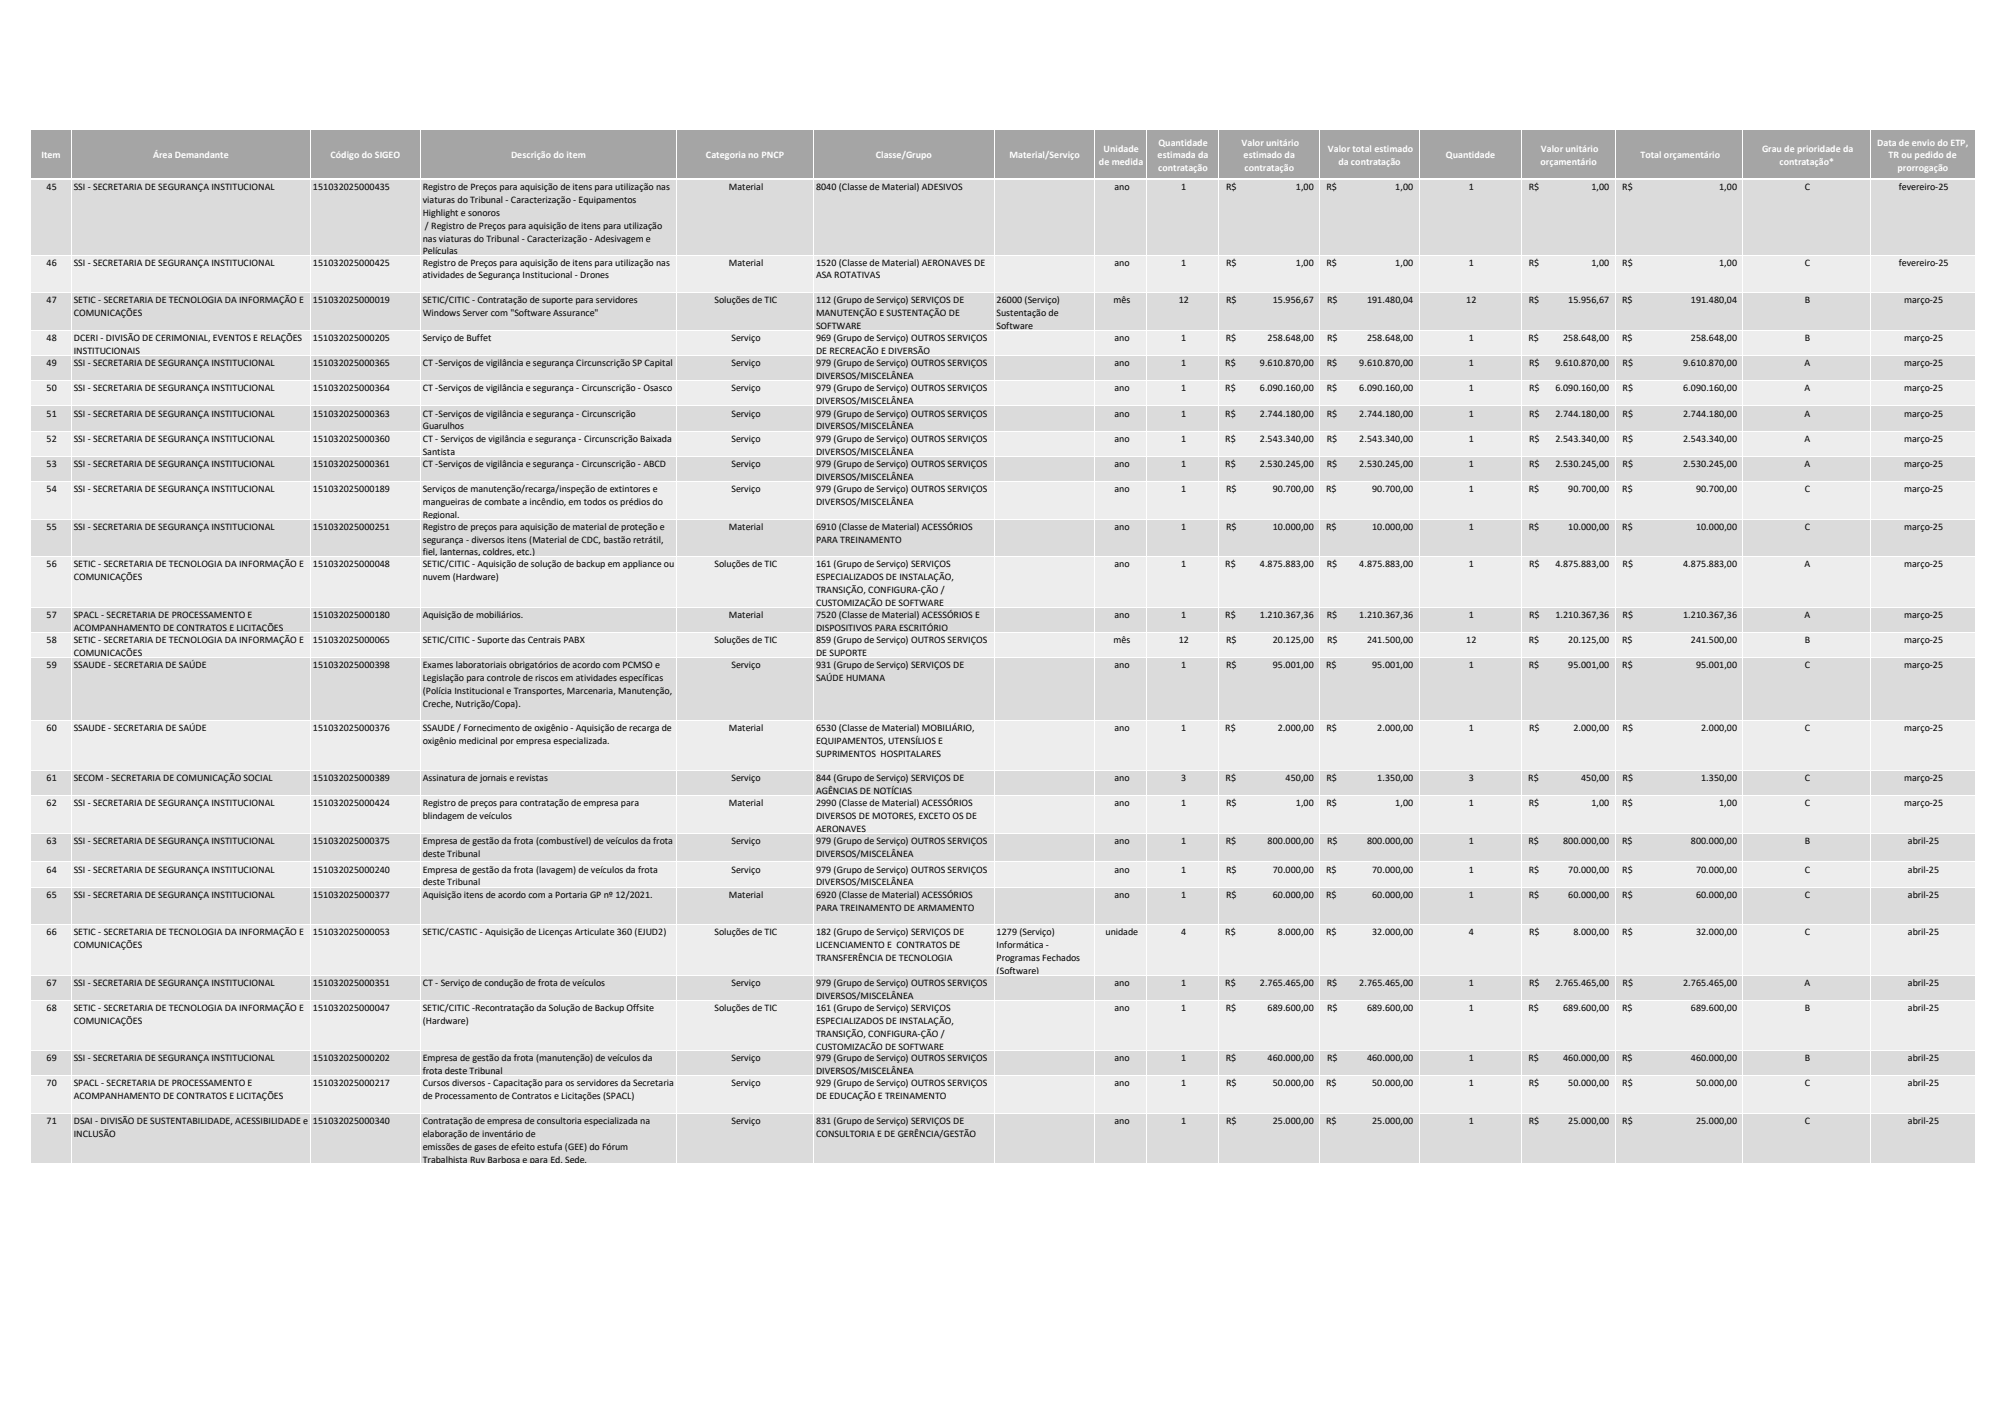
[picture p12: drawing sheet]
<svg xmlns="http://www.w3.org/2000/svg" width="297mm" height="210mm" viewBox="0 0 297 210" stroke-linecap="round" stroke-linejoin="round" font-family="sans-serif">
<defs><g id="words">
<g font-size="1.5" fill="#fff">
<text x="6.1" y="23.5">Item</text>
<text x="22.7" y="23.5">Área Demandante</text>
<text x="48.9" y="23.5">Código do SIGEO</text>
<text x="75.7" y="23.5">Descrição do item</text>
<text x="104.6" y="23.5">Categoria no PNCP</text>
<text x="129.7" y="23.5">Classe/Grupo</text>
<text x="149.5" y="23.5">Material/Serviço</text>
<text x="163.5" y="22.5">Unidade</text>
<text x="171.5" y="23.5">estimada da</text>
<text x="171.6" y="21.6">Quantidade</text>
<text x="183.9" y="21.6">Valor unitário</text>
<text x="184.2" y="23.5">estimado da</text>
<text x="196.7" y="22.5">Valor total estimado</text>
<text x="214.2" y="23.5">Quantidade</text>
<text x="228.3" y="22.5">Valor unitário</text>
<text x="243" y="23.5">Total orçamentário</text>
<text x="261" y="22.5">Grau de prioridade da</text>
<text x="278.1" y="21.6">Data de envio do ETP,</text>
<text x="279.8" y="23.5">TR ou pedido de</text>
<text x="162.8" y="24.4">de medida</text>
<text x="171.6" y="25.4">contratação</text>
<text x="184.3" y="25.4">contratação</text>
<text x="198.3" y="24.4">da contratação</text>
<text x="228.2" y="24.4">orçamentário</text>
<text x="263.6" y="24.4">contratação*</text>
<text x="281.1" y="25.4">prorrogação</text>
</g>
<g font-size="1.5">
<text x="6.9" y="28.2">45</text>
<text x="10.9" y="28.2">SSI - SECRETARIA DE SEGURANÇA INSTITUCIONAL</text>
<text x="46.4" y="28.2">151032025000435</text>
<text x="62.6" y="28.2">Registro de Preços para aquisição de itens para utilização nas</text>
<text x="108" y="28.2">Material</text>
<text x="120.9" y="28.2">8040 (Classe de Material) ADESIVOS</text>
<text x="165.1" y="28.2">ano</text>
<text x="175" y="28.2">1</text>
<text x="181.6" y="28.2">R$</text>
<text x="192" y="28.2">1,00</text>
<text x="196.5" y="28.2">R$</text>
<text x="206.7" y="28.2">1,00</text>
<text x="217.6" y="28.2">1</text>
<text x="226.5" y="28.2">R$</text>
<text x="235.7" y="28.2">1,00</text>
<text x="240.3" y="28.2">R$</text>
<text x="254.7" y="28.2">1,00</text>
<text x="267.4" y="28.2">C</text>
<text x="281.3" y="28.2">fevereiro-25</text>
<text x="62.6" y="30.1">viaturas do Tribunal - Caracterização - Equipamentos</text>
<text x="62.6" y="32">Highlight e sonoros</text>
<text x="62.6" y="35.8">nas viaturas do Tribunal - Caracterização - Adesivagem e</text>
<text x="63" y="33.9">/ Registro de Preços para aquisição de itens para utilização</text>
<text x="6.9" y="39.3">46</text>
<text x="10.9" y="39.3">SSI - SECRETARIA DE SEGURANÇA INSTITUCIONAL</text>
<text x="46.4" y="39.3">151032025000425</text>
<text x="62.6" y="37.7">Películas</text>
<text x="62.6" y="39.3">Registro de Preços para aquisição de itens para utilização nas</text>
<text x="62.6" y="41.2">atividades de Segurança Institucional - Drones</text>
<text x="108" y="39.3">Material</text>
<text x="120.9" y="39.3">1520 (Classe de Material) AERONAVES DE</text>
<text x="120.9" y="41.2">ASA ROTATIVAS</text>
<text x="165.1" y="39.3">ano</text>
<text x="175" y="39.3">1</text>
<text x="181.6" y="39.3">R$</text>
<text x="192" y="39.3">1,00</text>
<text x="196.5" y="39.3">R$</text>
<text x="206.7" y="39.3">1,00</text>
<text x="217.6" y="39.3">1</text>
<text x="226.5" y="39.3">R$</text>
<text x="235.7" y="39.3">1,00</text>
<text x="240.3" y="39.3">R$</text>
<text x="254.7" y="39.3">1,00</text>
<text x="267.4" y="39.3">C</text>
<text x="281.3" y="39.3">fevereiro-25</text>
<text x="6.9" y="44.9">47</text>
<text x="10.9" y="44.9">SETIC - SECRETARIA DE TECNOLOGIA DA INFORMAÇÃO E</text>
<text x="10.9" y="46.8">COMUNICAÇÕES</text>
<text x="46.4" y="44.9">151032025000019</text>
<text x="62.6" y="44.9">SETIC/CITIC - Contratação de suporte para servidores</text>
<text x="62.6" y="46.8">Windows Server com &quot;Software Assurance&quot;</text>
<text x="105.9" y="44.9">Soluções de TIC</text>
<text x="120.9" y="44.9">112 (Grupo de Serviço) SERVIÇOS DE</text>
<text x="120.9" y="46.8">MANUTENÇÃO E SUSTENTAÇÃO DE</text>
<text x="147.6" y="44.9">26000 (Serviço)</text>
<text x="147.6" y="46.8">Sustentação de</text>
<text x="165" y="44.9">mês</text>
<text x="174.6" y="44.9">12</text>
<text x="181.6" y="44.9">R$</text>
<text x="188.5" y="44.9">15.956,67</text>
<text x="196.6" y="44.9">R$</text>
<text x="202.5" y="44.9">191.480,04</text>
<text x="217.2" y="44.9">12</text>
<text x="226.5" y="44.9">R$</text>
<text x="232.3" y="44.9">15.956,67</text>
<text x="240.3" y="44.9">R$</text>
<text x="250.5" y="44.9">191.480,04</text>
<text x="267.4" y="44.9">B</text>
<text x="282.1" y="44.9">março-25</text>
<text x="6.9" y="50.5">48</text>
<text x="10.9" y="50.5">DCERI - DIVISÃO DE CERIMONIAL, EVENTOS E RELAÇÕES</text>
<text x="10.9" y="52.4">INSTITUCIONAIS</text>
<text x="46.4" y="50.5">151032025000205</text>
<text x="62.6" y="50.5">Serviço de Buffet</text>
<text x="108.3" y="50.5">Serviço</text>
<text x="120.9" y="48.7">SOFTWARE</text>
<text x="120.9" y="50.5">969 (Grupo de Serviço) OUTROS SERVIÇOS</text>
<text x="120.9" y="52.4">DE RECREAÇÃO E DIVERSÃO</text>
<text x="147.6" y="48.7">Software</text>
<text x="165.1" y="50.5">ano</text>
<text x="175" y="50.5">1</text>
<text x="181.6" y="50.5">R$</text>
<text x="187.8" y="50.5">258.648,00</text>
<text x="196.6" y="50.5">R$</text>
<text x="202.5" y="50.5">258.648,00</text>
<text x="217.6" y="50.5">1</text>
<text x="226.4" y="50.5">R$</text>
<text x="231.6" y="50.5">258.648,00</text>
<text x="240.3" y="50.5">R$</text>
<text x="250.5" y="50.5">258.648,00</text>
<text x="267.4" y="50.5">B</text>
<text x="282.1" y="50.5">março-25</text>
<text x="6.9" y="54.2">49</text>
<text x="6.9" y="58">50</text>
<text x="10.9" y="54.2">SSI - SECRETARIA DE SEGURANÇA INSTITUCIONAL</text>
<text x="10.9" y="58">SSI - SECRETARIA DE SEGURANÇA INSTITUCIONAL</text>
<text x="46.4" y="54.2">151032025000365</text>
<text x="46.4" y="58">151032025000364</text>
<text x="62.6" y="54.2">CT -Serviços de vigilância e segurança Circunscrição SP Capital</text>
<text x="62.6" y="58">CT -Serviços de vigilância e segurança - Circunscrição - Osasco</text>
<text x="108.3" y="54.2">Serviço</text>
<text x="108.3" y="58">Serviço</text>
<text x="120.9" y="54.2">979 (Grupo de Serviço) OUTROS SERVIÇOS</text>
<text x="120.9" y="56.1">DIVERSOS/MISCELÂNEA</text>
<text x="120.9" y="58">979 (Grupo de Serviço) OUTROS SERVIÇOS</text>
<text x="120.9" y="59.9">DIVERSOS/MISCELÂNEA</text>
<text x="165.1" y="54.2">ano</text>
<text x="165.1" y="58">ano</text>
<text x="175" y="54.2">1</text>
<text x="175" y="58">1</text>
<text x="181.5" y="54.2">R$</text>
<text x="181.5" y="58">R$</text>
<text x="186.6" y="54.2">9.610.870,00</text>
<text x="186.6" y="58">6.090.160,00</text>
<text x="196.5" y="54.2">R$</text>
<text x="196.5" y="58">R$</text>
<text x="201.4" y="54.2">9.610.870,00</text>
<text x="201.4" y="58">6.090.160,00</text>
<text x="217.6" y="54.2">1</text>
<text x="217.6" y="58">1</text>
<text x="226.5" y="54.2">R$</text>
<text x="226.5" y="58">R$</text>
<text x="230.4" y="54.2">9.610.870,00</text>
<text x="230.4" y="58">6.090.160,00</text>
<text x="240.4" y="54.2">R$</text>
<text x="240.4" y="58">R$</text>
<text x="249.3" y="54.2">9.610.870,00</text>
<text x="249.3" y="58">6.090.160,00</text>
<text x="267.3" y="54.2">A</text>
<text x="267.3" y="58">A</text>
<text x="282.1" y="54.2">março-25</text>
<text x="282.1" y="58">março-25</text>
<text x="6.9" y="61.7">51</text>
<text x="6.9" y="65.4">52</text>
<text x="10.9" y="61.7">SSI - SECRETARIA DE SEGURANÇA INSTITUCIONAL</text>
<text x="10.9" y="65.4">SSI - SECRETARIA DE SEGURANÇA INSTITUCIONAL</text>
<text x="46.4" y="61.7">151032025000363</text>
<text x="46.4" y="65.4">151032025000360</text>
<text x="62.6" y="61.7">CT -Serviços de vigilância e segurança - Circunscrição</text>
<text x="62.6" y="63.6">Guarulhos</text>
<text x="62.6" y="65.4">CT - Serviços de vigilância e segurança - Circunscrição Baixada</text>
<text x="108.3" y="61.7">Serviço</text>
<text x="108.3" y="65.4">Serviço</text>
<text x="120.9" y="61.7">979 (Grupo de Serviço) OUTROS SERVIÇOS</text>
<text x="120.9" y="63.6">DIVERSOS/MISCELÂNEA</text>
<text x="120.9" y="65.4">979 (Grupo de Serviço) OUTROS SERVIÇOS</text>
<text x="165.1" y="61.7">ano</text>
<text x="165.1" y="65.4">ano</text>
<text x="175" y="61.7">1</text>
<text x="175" y="65.4">1</text>
<text x="181.5" y="61.7">R$</text>
<text x="181.5" y="65.4">R$</text>
<text x="186.6" y="61.7">2.744.180,00</text>
<text x="186.6" y="65.4">2.543.340,00</text>
<text x="196.5" y="61.7">R$</text>
<text x="196.5" y="65.4">R$</text>
<text x="201.4" y="61.7">2.744.180,00</text>
<text x="201.4" y="65.4">2.543.340,00</text>
<text x="217.6" y="61.7">1</text>
<text x="217.6" y="65.4">1</text>
<text x="226.5" y="61.7">R$</text>
<text x="226.5" y="65.4">R$</text>
<text x="230.4" y="61.7">2.744.180,00</text>
<text x="230.4" y="65.4">2.543.340,00</text>
<text x="240.4" y="61.7">R$</text>
<text x="240.4" y="65.4">R$</text>
<text x="249.3" y="61.7">2.744.180,00</text>
<text x="249.3" y="65.4">2.543.340,00</text>
<text x="267.3" y="61.7">A</text>
<text x="267.3" y="65.4">A</text>
<text x="282.1" y="61.7">março-25</text>
<text x="282.1" y="65.4">março-25</text>
<text x="6.9" y="69.1">53</text>
<text x="10.9" y="69.1">SSI - SECRETARIA DE SEGURANÇA INSTITUCIONAL</text>
<text x="46.4" y="69.1">151032025000361</text>
<text x="62.6" y="67.3">Santista</text>
<text x="62.6" y="69.1">CT -Serviços de vigilância e segurança - Circunscrição - ABCD</text>
<text x="108.3" y="69.1">Serviço</text>
<text x="120.9" y="67.3">DIVERSOS/MISCELÂNEA</text>
<text x="120.9" y="69.1">979 (Grupo de Serviço) OUTROS SERVIÇOS</text>
<text x="120.9" y="71.1">DIVERSOS/MISCELÂNEA</text>
<text x="165.1" y="69.1">ano</text>
<text x="175" y="69.1">1</text>
<text x="181.5" y="69.1">R$</text>
<text x="186.6" y="69.1">2.530.245,00</text>
<text x="196.5" y="69.1">R$</text>
<text x="201.4" y="69.1">2.530.245,00</text>
<text x="217.6" y="69.1">1</text>
<text x="226.5" y="69.1">R$</text>
<text x="230.4" y="69.1">2.530.245,00</text>
<text x="240.4" y="69.1">R$</text>
<text x="249.3" y="69.1">2.530.245,00</text>
<text x="267.3" y="69.1">A</text>
<text x="282.1" y="69.1">março-25</text>
<text x="6.9" y="72.9">54</text>
<text x="10.9" y="72.9">SSI - SECRETARIA DE SEGURANÇA INSTITUCIONAL</text>
<text x="46.4" y="72.9">151032025000189</text>
<text x="62.6" y="72.9">Serviços de manutenção/recarga/inspeção de extintores e</text>
<text x="62.6" y="74.8">mangueiras de combate a incêndio, em todos os prédios do</text>
<text x="62.6" y="76.7">Regional.</text>
<text x="108.3" y="72.9">Serviço</text>
<text x="120.9" y="72.9">979 (Grupo de Serviço) OUTROS SERVIÇOS</text>
<text x="120.9" y="74.8">DIVERSOS/MISCELÂNEA</text>
<text x="165.1" y="72.9">ano</text>
<text x="175" y="72.9">1</text>
<text x="181.6" y="72.9">R$</text>
<text x="188.5" y="72.9">90.700,00</text>
<text x="196.5" y="72.9">R$</text>
<text x="203.3" y="72.9">90.700,00</text>
<text x="217.6" y="72.9">1</text>
<text x="226.5" y="72.9">R$</text>
<text x="232.3" y="72.9">90.700,00</text>
<text x="240.3" y="72.9">R$</text>
<text x="251.2" y="72.9">90.700,00</text>
<text x="267.4" y="72.9">C</text>
<text x="282.1" y="72.9">março-25</text>
<text x="6.9" y="78.5">55</text>
<text x="10.9" y="78.5">SSI - SECRETARIA DE SEGURANÇA INSTITUCIONAL</text>
<text x="46.4" y="78.5">151032025000251</text>
<text x="62.6" y="78.5">Registro de preços para aquisição de material de proteção e</text>
<text x="62.6" y="80.4">segurança - diversos itens (Material de CDC, bastão retrátil,</text>
<text x="62.6" y="82.3">fiel, lanternas, coldres, etc.)</text>
<text x="108" y="78.5">Material</text>
<text x="120.9" y="78.5">6910 (Classe de Material) ACESSÓRIOS</text>
<text x="120.9" y="80.4">PARA TREINAMENTO</text>
<text x="165.1" y="78.5">ano</text>
<text x="175" y="78.5">1</text>
<text x="181.6" y="78.5">R$</text>
<text x="188.5" y="78.5">10.000,00</text>
<text x="196.5" y="78.5">R$</text>
<text x="203.3" y="78.5">10.000,00</text>
<text x="217.6" y="78.5">1</text>
<text x="226.5" y="78.5">R$</text>
<text x="232.3" y="78.5">10.000,00</text>
<text x="240.3" y="78.5">R$</text>
<text x="251.2" y="78.5">10.000,00</text>
<text x="267.4" y="78.5">C</text>
<text x="282.1" y="78.5">março-25</text>
<text x="6.9" y="84">56</text>
<text x="10.9" y="84">SETIC - SECRETARIA DE TECNOLOGIA DA INFORMAÇÃO E</text>
<text x="10.9" y="86">COMUNICAÇÕES</text>
<text x="46.4" y="84">151032025000048</text>
<text x="62.6" y="84">SETIC/CITIC - Aquisição de solução de backup em appliance ou</text>
<text x="62.6" y="86">nuvem (Hardware)</text>
<text x="105.9" y="84">Soluções de TIC</text>
<text x="120.9" y="84">161 (Grupo de Serviço) SERVIÇOS</text>
<text x="120.9" y="86">ESPECIALIZADOS DE INSTALAÇÃO,</text>
<text x="120.9" y="87.9">TRANSIÇÃO, CONFIGURA-ÇÃO /</text>
<text x="120.9" y="89.8">CUSTOMIZAÇÃO DE SOFTWARE</text>
<text x="165.1" y="84">ano</text>
<text x="175" y="84">1</text>
<text x="181.5" y="84">R$</text>
<text x="186.6" y="84">4.875.883,00</text>
<text x="196.5" y="84">R$</text>
<text x="201.4" y="84">4.875.883,00</text>
<text x="217.6" y="84">1</text>
<text x="226.5" y="84">R$</text>
<text x="230.4" y="84">4.875.883,00</text>
<text x="240.4" y="84">R$</text>
<text x="249.3" y="84">4.875.883,00</text>
<text x="267.3" y="84">A</text>
<text x="282.1" y="84">março-25</text>
<text x="6.9" y="91.5">57</text>
<text x="6.9" y="95.2">58</text>
<text x="10.9" y="91.5">SPACL - SECRETARIA DE PROCESSAMENTO E</text>
<text x="10.9" y="93.4">ACOMPANHAMENTO DE CONTRATOS E LICITAÇÕES</text>
<text x="10.9" y="95.2">SETIC - SECRETARIA DE TECNOLOGIA DA INFORMAÇÃO E</text>
<text x="46.4" y="91.5">151032025000180</text>
<text x="46.4" y="95.2">151032025000065</text>
<text x="62.6" y="91.5">Aquisição de mobiliários.</text>
<text x="62.6" y="95.2">SETIC/CITIC - Suporte das Centrais PABX</text>
<text x="105.9" y="95.2">Soluções de TIC</text>
<text x="108" y="91.5">Material</text>
<text x="120.9" y="91.5">7520 (Classe de Material) ACESSÓRIOS E</text>
<text x="120.9" y="93.4">DISPOSITIVOS PARA ESCRITÓRIO</text>
<text x="120.9" y="95.2">859 (Grupo de Serviço) OUTROS SERVIÇOS</text>
<text x="165" y="95.2">mês</text>
<text x="165.1" y="91.5">ano</text>
<text x="174.6" y="95.2">12</text>
<text x="175" y="91.5">1</text>
<text x="181.5" y="91.5">R$</text>
<text x="181.6" y="95.2">R$</text>
<text x="186.6" y="91.5">1.210.367,36</text>
<text x="188.5" y="95.2">20.125,00</text>
<text x="196.5" y="91.5">R$</text>
<text x="196.6" y="95.2">R$</text>
<text x="201.4" y="91.5">1.210.367,36</text>
<text x="202.5" y="95.2">241.500,00</text>
<text x="217.2" y="95.2">12</text>
<text x="217.6" y="91.5">1</text>
<text x="226.5" y="95.2">R$</text>
<text x="226.5" y="91.5">R$</text>
<text x="230.4" y="91.5">1.210.367,36</text>
<text x="232.3" y="95.2">20.125,00</text>
<text x="240.3" y="95.2">R$</text>
<text x="240.4" y="91.5">R$</text>
<text x="249.3" y="91.5">1.210.367,36</text>
<text x="250.5" y="95.2">241.500,00</text>
<text x="267.3" y="91.5">A</text>
<text x="267.4" y="95.2">B</text>
<text x="282.1" y="91.5">março-25</text>
<text x="282.1" y="95.2">março-25</text>
<text x="6.9" y="99">59</text>
<text x="10.9" y="97.1">COMUNICAÇÕES</text>
<text x="10.9" y="99">SSAUDE - SECRETARIA DE SAÚDE</text>
<text x="46.4" y="99">151032025000398</text>
<text x="62.6" y="99">Exames laboratoriais obrigatórios de acordo com PCMSO e</text>
<text x="62.6" y="100.9">Legislação para controle de riscos em atividades específicas</text>
<text x="108.3" y="99">Serviço</text>
<text x="120.9" y="97.1">DE SUPORTE</text>
<text x="120.9" y="99">931 (Grupo de Serviço) SERVIÇOS DE</text>
<text x="120.9" y="100.9">SAÚDE HUMANA</text>
<text x="165.1" y="99">ano</text>
<text x="175" y="99">1</text>
<text x="181.6" y="99">R$</text>
<text x="188.5" y="99">95.001,00</text>
<text x="196.5" y="99">R$</text>
<text x="203.3" y="99">95.001,00</text>
<text x="217.6" y="99">1</text>
<text x="226.5" y="99">R$</text>
<text x="232.3" y="99">95.001,00</text>
<text x="240.3" y="99">R$</text>
<text x="251.2" y="99">95.001,00</text>
<text x="267.4" y="99">C</text>
<text x="282.1" y="99">março-25</text>
<text x="62.6" y="102.8">(Polícia Institucional e Transportes, Marcenaria, Manutenção,</text>
<text x="62.6" y="104.7">Creche, Nutrição/Copa).</text>
<text x="6.9" y="108.3">60</text>
<text x="10.9" y="108.3">SSAUDE - SECRETARIA DE SAÚDE</text>
<text x="46.4" y="108.3">151032025000376</text>
<text x="62.6" y="108.3">SSAUDE / Fornecimento de oxigênio - Aquisição de recarga de</text>
<text x="62.6" y="110.2">oxigênio medicinal por empresa especializada.</text>
<text x="108" y="108.3">Material</text>
<text x="120.9" y="108.3">6530 (Classe de Material) MOBILIÁRIO,</text>
<text x="120.9" y="110.2">EQUIPAMENTOS, UTENSÍLIOS E</text>
<text x="120.9" y="112.1">SUPRIMENTOS HOSPITALARES</text>
<text x="165.1" y="108.3">ano</text>
<text x="175" y="108.3">1</text>
<text x="181.5" y="108.3">R$</text>
<text x="189.3" y="108.3">2.000,00</text>
<text x="196.5" y="108.3">R$</text>
<text x="204" y="108.3">2.000,00</text>
<text x="217.6" y="108.3">1</text>
<text x="226.5" y="108.3">R$</text>
<text x="233.1" y="108.3">2.000,00</text>
<text x="240.4" y="108.3">R$</text>
<text x="252" y="108.3">2.000,00</text>
<text x="267.4" y="108.3">C</text>
<text x="282.1" y="108.3">março-25</text>
<text x="6.9" y="115.7">61</text>
<text x="6.9" y="119.4">62</text>
<text x="10.9" y="115.7">SECOM - SECRETARIA DE COMUNICAÇÃO SOCIAL</text>
<text x="10.9" y="119.4">SSI - SECRETARIA DE SEGURANÇA INSTITUCIONAL</text>
<text x="46.4" y="115.7">151032025000389</text>
<text x="46.4" y="119.4">151032025000424</text>
<text x="62.6" y="115.7">Assinatura de jornais e revistas</text>
<text x="62.6" y="119.4">Registro de preços para contratação de empresa para</text>
<text x="108" y="119.4">Material</text>
<text x="108.3" y="115.7">Serviço</text>
<text x="120.9" y="115.7">844 (Grupo de Serviço) SERVIÇOS DE</text>
<text x="120.9" y="117.6">AGÊNCIAS DE NOTÍCIAS</text>
<text x="120.9" y="119.4">2990 (Classe de Material) ACESSÓRIOS</text>
<text x="165.1" y="115.7">ano</text>
<text x="165.1" y="119.4">ano</text>
<text x="175" y="115.7">3</text>
<text x="175" y="119.4">1</text>
<text x="181.6" y="115.7">R$</text>
<text x="181.6" y="119.4">R$</text>
<text x="190.4" y="115.7">450,00</text>
<text x="192" y="119.4">1,00</text>
<text x="196.5" y="115.7">R$</text>
<text x="196.5" y="119.4">R$</text>
<text x="204" y="115.7">1.350,00</text>
<text x="206.7" y="119.4">1,00</text>
<text x="217.6" y="115.7">3</text>
<text x="217.6" y="119.4">1</text>
<text x="226.4" y="115.7">R$</text>
<text x="226.5" y="119.4">R$</text>
<text x="234.2" y="115.7">450,00</text>
<text x="235.7" y="119.4">1,00</text>
<text x="240.3" y="119.4">R$</text>
<text x="240.4" y="115.7">R$</text>
<text x="252" y="115.7">1.350,00</text>
<text x="254.7" y="119.4">1,00</text>
<text x="267.4" y="115.7">C</text>
<text x="267.4" y="119.4">C</text>
<text x="282.1" y="115.7">março-25</text>
<text x="282.1" y="119.4">março-25</text>
<text x="6.9" y="125">63</text>
<text x="10.9" y="125">SSI - SECRETARIA DE SEGURANÇA INSTITUCIONAL</text>
<text x="46.4" y="125">151032025000375</text>
<text x="62.6" y="121.4">blindagem de veículos</text>
<text x="62.6" y="125">Empresa de gestão da frota (combustível) de veículos da frota</text>
<text x="108.3" y="125">Serviço</text>
<text x="120.9" y="121.4">DIVERSOS DE MOTORES, EXCETO OS DE</text>
<text x="120.9" y="123.3">AERONAVES</text>
<text x="120.9" y="125">979 (Grupo de Serviço) OUTROS SERVIÇOS</text>
<text x="165.1" y="125">ano</text>
<text x="175" y="125">1</text>
<text x="181.6" y="125">R$</text>
<text x="187.8" y="125">800.000,00</text>
<text x="196.6" y="125">R$</text>
<text x="202.5" y="125">800.000,00</text>
<text x="217.6" y="125">1</text>
<text x="226.4" y="125">R$</text>
<text x="231.6" y="125">800.000,00</text>
<text x="240.3" y="125">R$</text>
<text x="250.5" y="125">800.000,00</text>
<text x="267.4" y="125">B</text>
<text x="282.6" y="125">abril-25</text>
<text x="6.9" y="129.2">64</text>
<text x="10.9" y="129.2">SSI - SECRETARIA DE SEGURANÇA INSTITUCIONAL</text>
<text x="46.4" y="129.2">151032025000240</text>
<text x="62.6" y="126.9">deste Tribunal</text>
<text x="62.6" y="129.2">Empresa de gestão da frota (lavagem) de veículos da frota</text>
<text x="62.6" y="131.1">deste Tribunal</text>
<text x="108.3" y="129.2">Serviço</text>
<text x="120.9" y="126.9">DIVERSOS/MISCELÂNEA</text>
<text x="120.9" y="129.2">979 (Grupo de Serviço) OUTROS SERVIÇOS</text>
<text x="120.9" y="131.1">DIVERSOS/MISCELÂNEA</text>
<text x="165.1" y="129.2">ano</text>
<text x="175" y="129.2">1</text>
<text x="181.6" y="129.2">R$</text>
<text x="188.5" y="129.2">70.000,00</text>
<text x="196.5" y="129.2">R$</text>
<text x="203.3" y="129.2">70.000,00</text>
<text x="217.6" y="129.2">1</text>
<text x="226.5" y="129.2">R$</text>
<text x="232.3" y="129.2">70.000,00</text>
<text x="240.3" y="129.2">R$</text>
<text x="251.2" y="129.2">70.000,00</text>
<text x="267.4" y="129.2">C</text>
<text x="282.6" y="129.2">abril-25</text>
<text x="6.9" y="133">65</text>
<text x="10.9" y="133">SSI - SECRETARIA DE SEGURANÇA INSTITUCIONAL</text>
<text x="46.4" y="133">151032025000377</text>
<text x="62.6" y="133">Aquisição itens de acordo com a Portaria GP nº 12/2021.</text>
<text x="108" y="133">Material</text>
<text x="120.9" y="133">6920 (Classe de Material) ACESSÓRIOS</text>
<text x="120.9" y="134.9">PARA TREINAMENTO DE ARMAMENTO</text>
<text x="165.1" y="133">ano</text>
<text x="175" y="133">1</text>
<text x="181.6" y="133">R$</text>
<text x="188.5" y="133">60.000,00</text>
<text x="196.5" y="133">R$</text>
<text x="203.3" y="133">60.000,00</text>
<text x="217.6" y="133">1</text>
<text x="226.5" y="133">R$</text>
<text x="232.3" y="133">60.000,00</text>
<text x="240.3" y="133">R$</text>
<text x="251.2" y="133">60.000,00</text>
<text x="267.4" y="133">C</text>
<text x="282.6" y="133">abril-25</text>
<text x="6.9" y="138.5">66</text>
<text x="10.9" y="138.5">SETIC - SECRETARIA DE TECNOLOGIA DA INFORMAÇÃO E</text>
<text x="10.9" y="140.4">COMUNICAÇÕES</text>
<text x="46.4" y="138.5">151032025000053</text>
<text x="62.6" y="138.5">SETIC/CASTIC - Aquisição de Licenças Articulate 360 (EJUD2)</text>
<text x="105.9" y="138.5">Soluções de TIC</text>
<text x="120.9" y="138.5">182 (Grupo de Serviço) SERVIÇOS DE</text>
<text x="120.9" y="140.4">LICENCIAMENTO E CONTRATOS DE</text>
<text x="120.9" y="142.3">TRANSFERÊNCIA DE TECNOLOGIA</text>
<text x="147.6" y="138.5">1279 (Serviço)</text>
<text x="147.6" y="140.4">Informática -</text>
<text x="147.6" y="142.3">Programas Fechados</text>
<text x="163.8" y="138.5">unidade</text>
<text x="175" y="138.5">4</text>
<text x="181.5" y="138.5">R$</text>
<text x="189.3" y="138.5">8.000,00</text>
<text x="196.5" y="138.5">R$</text>
<text x="203.3" y="138.5">32.000,00</text>
<text x="217.6" y="138.5">4</text>
<text x="226.5" y="138.5">R$</text>
<text x="233.1" y="138.5">8.000,00</text>
<text x="240.3" y="138.5">R$</text>
<text x="251.2" y="138.5">32.000,00</text>
<text x="267.4" y="138.5">C</text>
<text x="282.6" y="138.5">abril-25</text>
<text x="6.9" y="146">67</text>
<text x="6.9" y="149.7">68</text>
<text x="10.9" y="146">SSI - SECRETARIA DE SEGURANÇA INSTITUCIONAL</text>
<text x="10.9" y="149.7">SETIC - SECRETARIA DE TECNOLOGIA DA INFORMAÇÃO E</text>
<text x="46.4" y="146">151032025000351</text>
<text x="46.4" y="149.7">151032025000047</text>
<text x="62.6" y="146">CT - Serviço de condução de frota de veículos</text>
<text x="62.6" y="149.7">SETIC/CITIC -Recontratação da Solução de Backup Offsite</text>
<text x="105.9" y="149.7">Soluções de TIC</text>
<text x="108.3" y="146">Serviço</text>
<text x="120.9" y="146">979 (Grupo de Serviço) OUTROS SERVIÇOS</text>
<text x="120.9" y="147.9">DIVERSOS/MISCELÂNEA</text>
<text x="120.9" y="149.7">161 (Grupo de Serviço) SERVIÇOS</text>
<text x="147.6" y="144.3">(Software)</text>
<text x="165.1" y="146">ano</text>
<text x="165.1" y="149.7">ano</text>
<text x="175" y="146">1</text>
<text x="175" y="149.7">1</text>
<text x="181.5" y="146">R$</text>
<text x="181.6" y="149.7">R$</text>
<text x="186.6" y="146">2.765.465,00</text>
<text x="187.8" y="149.7">689.600,00</text>
<text x="196.5" y="146">R$</text>
<text x="196.6" y="149.7">R$</text>
<text x="201.4" y="146">2.765.465,00</text>
<text x="202.5" y="149.7">689.600,00</text>
<text x="217.6" y="146">1</text>
<text x="217.6" y="149.7">1</text>
<text x="226.4" y="149.7">R$</text>
<text x="226.5" y="146">R$</text>
<text x="230.4" y="146">2.765.465,00</text>
<text x="231.6" y="149.7">689.600,00</text>
<text x="240.3" y="149.7">R$</text>
<text x="240.4" y="146">R$</text>
<text x="249.3" y="146">2.765.465,00</text>
<text x="250.5" y="149.7">689.600,00</text>
<text x="267.3" y="146">A</text>
<text x="267.4" y="149.7">B</text>
<text x="282.6" y="146">abril-25</text>
<text x="282.6" y="149.7">abril-25</text>
<text x="10.9" y="151.6">COMUNICAÇÕES</text>
<text x="62.6" y="151.6">(Hardware)</text>
<text x="120.9" y="151.6">ESPECIALIZADOS DE INSTALAÇÃO,</text>
<text x="120.9" y="153.5">TRANSIÇÃO, CONFIGURA-ÇÃO /</text>
<text x="120.9" y="155.4">CUSTOMIZAÇÃO DE SOFTWARE</text>
<text x="6.9" y="157.2">69</text>
<text x="6.9" y="160.9">70</text>
<text x="10.9" y="157.2">SSI - SECRETARIA DE SEGURANÇA INSTITUCIONAL</text>
<text x="10.9" y="160.9">SPACL - SECRETARIA DE PROCESSAMENTO E</text>
<text x="46.4" y="157.2">151032025000202</text>
<text x="46.4" y="160.9">151032025000217</text>
<text x="62.6" y="157.2">Empresa de gestão da frota (manutenção) de veículos da</text>
<text x="62.6" y="159.1">frota deste Tribunal</text>
<text x="62.6" y="160.9">Cursos diversos - Capacitação para os servidores da Secretaria</text>
<text x="108.3" y="157.2">Serviço</text>
<text x="108.3" y="160.9">Serviço</text>
<text x="120.9" y="157.2">979 (Grupo de Serviço) OUTROS SERVIÇOS</text>
<text x="120.9" y="159.1">DIVERSOS/MISCELÂNEA</text>
<text x="120.9" y="160.9">929 (Grupo de Serviço) OUTROS SERVIÇOS</text>
<text x="165.1" y="157.2">ano</text>
<text x="165.1" y="160.9">ano</text>
<text x="175" y="157.2">1</text>
<text x="175" y="160.9">1</text>
<text x="181.6" y="157.2">R$</text>
<text x="181.6" y="160.9">R$</text>
<text x="187.8" y="157.2">460.000,00</text>
<text x="188.5" y="160.9">50.000,00</text>
<text x="196.5" y="160.9">R$</text>
<text x="196.6" y="157.2">R$</text>
<text x="202.5" y="157.2">460.000,00</text>
<text x="203.3" y="160.9">50.000,00</text>
<text x="217.6" y="157.2">1</text>
<text x="217.6" y="160.9">1</text>
<text x="226.4" y="157.2">R$</text>
<text x="226.5" y="160.9">R$</text>
<text x="231.6" y="157.2">460.000,00</text>
<text x="232.3" y="160.9">50.000,00</text>
<text x="240.3" y="157.2">R$</text>
<text x="240.3" y="160.9">R$</text>
<text x="250.5" y="157.2">460.000,00</text>
<text x="251.2" y="160.9">50.000,00</text>
<text x="267.4" y="157.2">B</text>
<text x="267.4" y="160.9">C</text>
<text x="282.6" y="157.2">abril-25</text>
<text x="282.6" y="160.9">abril-25</text>
<text x="6.9" y="166.5">71</text>
<text x="10.9" y="162.8">ACOMPANHAMENTO DE CONTRATOS E LICITAÇÕES</text>
<text x="10.9" y="166.5">DSAI - DIVISÃO DE SUSTENTABILIDADE, ACESSIBILIDADE e</text>
<text x="46.4" y="166.5">151032025000340</text>
<text x="62.6" y="162.8">de Processamento de Contratos e Licitações (SPACL)</text>
<text x="62.6" y="166.5">Contratação de empresa de consultoria especializada na</text>
<text x="108.3" y="166.5">Serviço</text>
<text x="120.9" y="162.8">DE EDUCAÇÃO E TREINAMENTO</text>
<text x="120.9" y="166.5">831 (Grupo de Serviço) SERVIÇOS DE</text>
<text x="165.1" y="166.5">ano</text>
<text x="175" y="166.5">1</text>
<text x="181.6" y="166.5">R$</text>
<text x="188.5" y="166.5">25.000,00</text>
<text x="196.5" y="166.5">R$</text>
<text x="203.3" y="166.5">25.000,00</text>
<text x="217.6" y="166.5">1</text>
<text x="226.5" y="166.5">R$</text>
<text x="232.3" y="166.5">25.000,00</text>
<text x="240.3" y="166.5">R$</text>
<text x="251.2" y="166.5">25.000,00</text>
<text x="267.4" y="166.5">C</text>
<text x="282.6" y="166.5">abril-25</text>
<text x="10.9" y="168.4">INCLUSÃO</text>
<text x="62.6" y="168.4">elaboração de inventário de</text>
<text x="62.6" y="170.3">emissões de gases de efeito estufa (GEE) do Fórum</text>
<text x="62.6" y="172.2">Trabalhista Ruy Barbosa e para Ed. Sede.</text>
<text x="120.9" y="168.4">CONSULTORIA E DE GERÊNCIA/GESTÃO</text>
</g>
</g></defs>
<path d="M4.6 19.3h288v7.3h-288z" fill-rule="evenodd" fill="#a5a5a5"/>
<g fill="#fff">
<path d="M10.5 19.1h.1v7.4h-.1z" fill-rule="evenodd"/>
<path d="M45.9 19.1h.1v7.4h-.1z" fill-rule="evenodd"/>
<path d="M62.2 19.1h.1v7.4h-.1z" fill-rule="evenodd"/>
<path d="M100.2 19.1h.1v7.4h-.1z" fill-rule="evenodd"/>
<path d="M120.5 19.1v7.4z" fill-rule="evenodd"/>
<path d="M147.2 19.1h.1v7.4h-.1z" fill-rule="evenodd"/>
<path d="M162.2 19.1v7.4z" fill-rule="evenodd"/>
<path d="M169.8 19.1h.1v7.4h-.1z" fill-rule="evenodd"/>
<path d="M180.5 19.1h.1v7.4h-.1z" fill-rule="evenodd"/>
<path d="M195.4 19.1h.1v7.4h-.1z" fill-rule="evenodd"/>
<path d="M210.2 19.1h.1v7.4h-.1z" fill-rule="evenodd"/>
<path d="M225.4 19.1h.1v7.4h-.1z" fill-rule="evenodd"/>
<path d="M239.2 19.1h.1v7.4h-.1z" fill-rule="evenodd"/>
<path d="M258.1 19.1h.1v7.4h-.1z" fill-rule="evenodd"/>
<path d="M277 19.1h.1v7.4h-.1z" fill-rule="evenodd"/>
<path d="M4.5 26.5h288.1v.3h-288.1z" fill-rule="evenodd"/>
</g>
<path d="M4.6 26.7h288v11.1h-288z" fill-rule="evenodd" fill="#dbdbdb"/>
<path d="M4.6 37.8h288v5.6h-288z" fill-rule="evenodd" fill="#ededed"/>
<path d="M4.6 43.4h288v5.6h-288z" fill-rule="evenodd" fill="#dbdbdb"/>
<path d="M4.6 48.9h288v3.8h-288z" fill-rule="evenodd" fill="#ededed"/>
<path d="M4.6 52.7h288v3.7h-288z" fill-rule="evenodd" fill="#dbdbdb"/>
<path d="M4.6 56.4h288v3.8h-288z" fill-rule="evenodd" fill="#ededed"/>
<path d="M4.6 60.1h288v3.8h-288z" fill-rule="evenodd" fill="#dbdbdb"/>
<path d="M4.6 63.8h288v3.8h-288z" fill-rule="evenodd" fill="#ededed"/>
<path d="M4.6 67.6h288v3.7h-288z" fill-rule="evenodd" fill="#dbdbdb"/>
<path d="M4.6 71.3h288v5.6h-288z" fill-rule="evenodd" fill="#ededed"/>
<path d="M4.6 76.9h288v5.6h-288z" fill-rule="evenodd" fill="#dbdbdb"/>
<path d="M4.6 82.5h288v7.5h-288z" fill-rule="evenodd" fill="#ededed"/>
<path d="M4.6 89.9h288v3.8h-288z" fill-rule="evenodd" fill="#dbdbdb"/>
<path d="M4.6 93.7h288v3.7h-288z" fill-rule="evenodd" fill="#ededed"/>
<path d="M4.6 97.4h288v9.3h-288z" fill-rule="evenodd" fill="#dbdbdb"/>
<path d="M4.6 106.7h288v7.5h-288z" fill-rule="evenodd" fill="#ededed"/>
<path d="M4.6 114.2h288v3.7h-288z" fill-rule="evenodd" fill="#dbdbdb"/>
<path d="M4.6 117.9h288v5.6h-288z" fill-rule="evenodd" fill="#ededed"/>
<path d="M4.6 123.5h288v4.2h-288z" fill-rule="evenodd" fill="#dbdbdb"/>
<path d="M4.6 127.7h288v3.7h-288z" fill-rule="evenodd" fill="#ededed"/>
<path d="M4.6 131.4h288v5.6h-288z" fill-rule="evenodd" fill="#dbdbdb"/>
<path d="M4.6 137h288v7.5h-288z" fill-rule="evenodd" fill="#ededed"/>
<path d="M4.6 144.4h288v3.8h-288z" fill-rule="evenodd" fill="#dbdbdb"/>
<path d="M4.6 148.2h288v7.5h-288z" fill-rule="evenodd" fill="#ededed"/>
<path d="M4.6 155.6h288v3.8h-288z" fill-rule="evenodd" fill="#dbdbdb"/>
<path d="M4.6 159.3h288v5.7h-288z" fill-rule="evenodd" fill="#ededed"/>
<path d="M4.6 164.9h288v7.5h-288z" fill-rule="evenodd" fill="#dbdbdb"/>
<g fill="#fff">
<path d="M4.4 26.6h.1v129.1h-.1z" fill-rule="evenodd"/>
<path d="M4.4 164.9h.1v7.5h-.1z" fill-rule="evenodd"/>
<path d="M10.5 26.6h.1v145.8h-.1z" fill-rule="evenodd"/>
<path d="M45.9 26.6h.1v145.8h-.1z" fill-rule="evenodd"/>
<path d="M62.2 26.6h.1v145.8h-.1z" fill-rule="evenodd"/>
<path d="M100.2 26.6h.1v145.8h-.1z" fill-rule="evenodd"/>
<path d="M120.5 26.6v145.8z" fill-rule="evenodd"/>
<path d="M147.2 26.6h.1v145.8h-.1z" fill-rule="evenodd"/>
<path d="M162.2 26.6v145.8z" fill-rule="evenodd"/>
<path d="M169.8 26.6h.1v145.8h-.1z" fill-rule="evenodd"/>
<path d="M180.5 26.6h.1v145.8h-.1z" fill-rule="evenodd"/>
<path d="M195.4 26.6h.1v145.8h-.1z" fill-rule="evenodd"/>
<path d="M210.2 26.6h.1v145.8h-.1z" fill-rule="evenodd"/>
<path d="M225.4 26.6h.1v145.8h-.1z" fill-rule="evenodd"/>
<path d="M239.2 26.6h.1v145.8h-.1z" fill-rule="evenodd"/>
<path d="M258.1 26.6h.1v145.8h-.1z" fill-rule="evenodd"/>
<path d="M277 26.6h.1v145.8h-.1z" fill-rule="evenodd"/>
<path d="M4.5 26.6h288.1h-288.1z" fill-rule="evenodd"/>
<path d="M4.5 37.7h288.1v.1h-288.1z" fill-rule="evenodd"/>
<path d="M4.5 43.3h288.1v.1h-288.1z" fill-rule="evenodd"/>
<path d="M4.5 48.9h288.1v.1h-288.1z" fill-rule="evenodd"/>
<path d="M4.5 52.6h288.1v.1h-288.1z" fill-rule="evenodd"/>
<path d="M4.5 56.4h288.1h-288.1z" fill-rule="evenodd"/>
<path d="M4.5 60.1h288.1v.1h-288.1z" fill-rule="evenodd"/>
<path d="M4.5 63.8h288.1v.1h-288.1z" fill-rule="evenodd"/>
<path d="M4.5 67.5h288.1v.1h-288.1z" fill-rule="evenodd"/>
<path d="M4.5 71.3h288.1h-288.1z" fill-rule="evenodd"/>
<path d="M4.5 76.9h288.1h-288.1z" fill-rule="evenodd"/>
<path d="M4.5 82.4h288.1v.1h-288.1z" fill-rule="evenodd"/>
<path d="M4.5 89.9h288.1v.1h-288.1z" fill-rule="evenodd"/>
<path d="M4.5 93.6h288.1v.1h-288.1z" fill-rule="evenodd"/>
<path d="M4.5 97.3h288.1v.1h-288.1z" fill-rule="evenodd"/>
<path d="M4.5 106.7h288.1h-288.1z" fill-rule="evenodd"/>
<path d="M4.5 114.1h288.1v.1h-288.1z" fill-rule="evenodd"/>
<path d="M4.5 117.8h288.1v.1h-288.1z" fill-rule="evenodd"/>
<path d="M4.5 123.4h288.1v.1h-288.1z" fill-rule="evenodd"/>
<path d="M4.5 127.6h288.1v.1h-288.1z" fill-rule="evenodd"/>
<path d="M4.5 131.3h288.1v.1h-288.1z" fill-rule="evenodd"/>
<path d="M4.5 136.9h288.1v.1h-288.1z" fill-rule="evenodd"/>
<path d="M4.5 144.4h288.1v.1h-288.1z" fill-rule="evenodd"/>
<path d="M4.5 148.1h288.1v.1h-288.1z" fill-rule="evenodd"/>
<path d="M4.5 155.6h288.1v.1h-288.1z" fill-rule="evenodd"/>
<path d="M4.5 159.3h288.1v.1h-288.1z" fill-rule="evenodd"/>
<path d="M4.5 164.9h288.1v.1h-288.1z" fill-rule="evenodd"/>
<path d="M4.5 172.3h288.1v.1h-288.1z" fill-rule="evenodd"/>
</g>
<use href="#words"/>
</svg>
